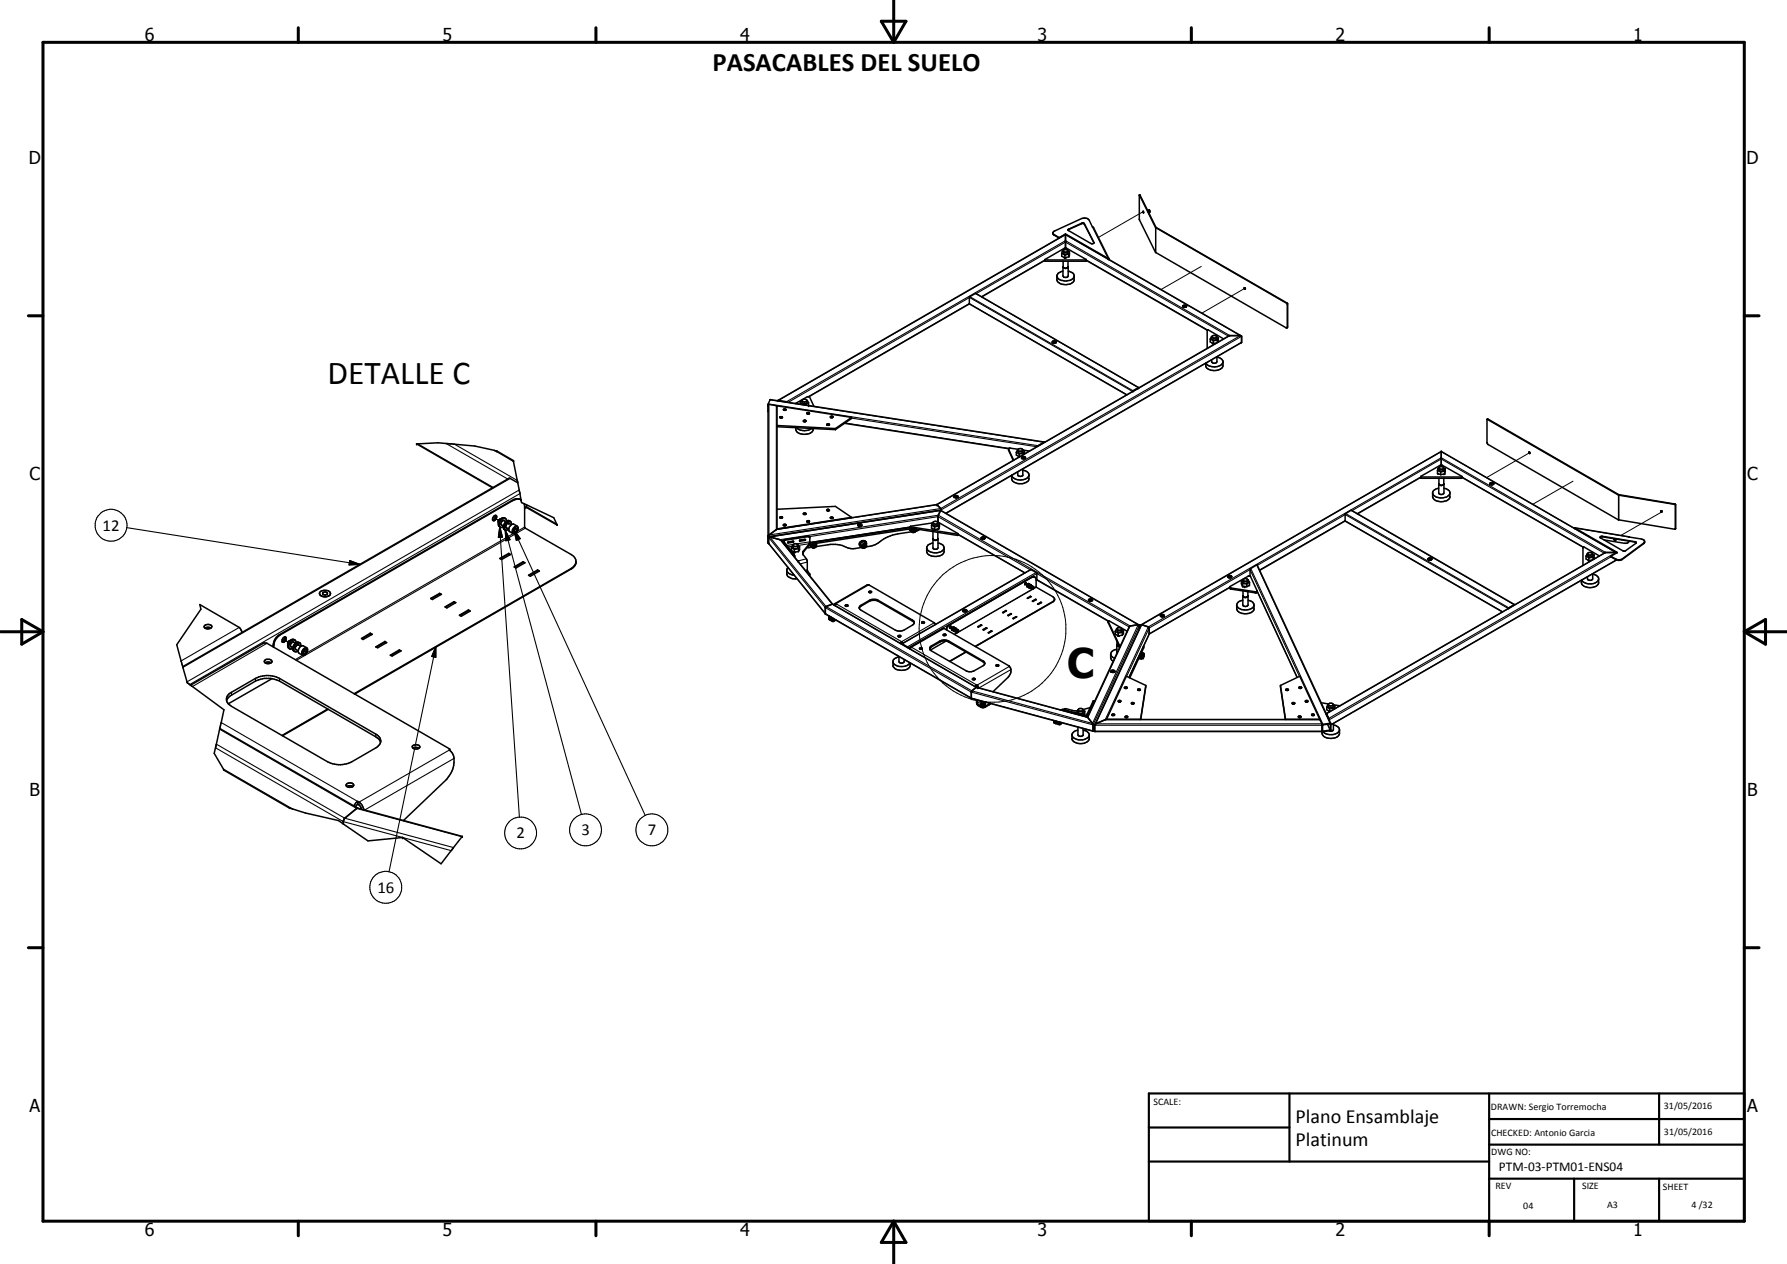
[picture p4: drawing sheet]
<svg xmlns="http://www.w3.org/2000/svg" width="420mm" height="297mm" viewBox="0 0 420 297" stroke-linecap="round" stroke-linejoin="round" font-family="sans-serif">
<defs><g id="words">
<text font-size="9.6" x="250.9" y="159.4">C</text>
<text font-size="7.9" x="77" y="90.3">DETALLE C</text>
<text font-size="6.3" x="167.5" y="16.7">PASACABLES DEL SUELO</text>
<g font-size="4.7">
<text x="304.6" y="263.9">Plano Ensamblaje</text>
<text x="304.6" y="269.3">Platinum</text>
</g>
<g font-size="4.2">
<text x="34" y="9.6">6</text>
<text x="104" y="9.6">5</text>
<text x="174" y="9.6">4</text>
<text x="244" y="9.6">3</text>
<text x="314" y="9.6">2</text>
<text x="384" y="9.6">1</text>
<text x="6.8" y="38.7">D</text>
<text x="410.6" y="38.7">D</text>
<text x="7" y="112.9">C</text>
<text x="410.8" y="112.9">C</text>
<text x="7" y="187.1">B</text>
<text x="410.8" y="187.1">B</text>
<text x="7" y="261.4">A</text>
<text x="410.8" y="261.4">A</text>
<text x="34" y="290.4">6</text>
<text x="104" y="290.4">5</text>
<text x="174" y="290.4">4</text>
<text x="244" y="290.4">3</text>
<text x="314" y="290.4">2</text>
<text x="384" y="290.4">1</text>
</g>
<g font-size="3.9">
<text x="24.1" y="124.8">12</text>
<text x="121.4" y="197">2</text>
<text x="136.7" y="196.3">3</text>
<text x="152.3" y="196.3">7</text>
<text x="88.7" y="209.8">16</text>
</g>
<text font-size="3.1" x="352.4" y="275.2">PTM-03-PTM01-ENS04</text>
<g font-size="2.4">
<text x="271.2" y="259.7">SCALE:</text>
<text x="350.6" y="260.8">DRAWN: Sergio Torremocha</text>
<text x="391.2" y="260.6">31/05/2016</text>
<text x="350.6" y="267">CHECKED: Antonio Garcia</text>
<text x="391.2" y="266.7">31/05/2016</text>
<text x="350.6" y="271.4">DWG NO:</text>
<text x="351.6" y="279.3">REV</text>
<text x="372" y="279.4">SIZE</text>
<text x="391" y="279.6">SHEET</text>
<text x="358.1" y="284.1">04</text>
<text x="377.9" y="283.8">A3</text>
<text x="397.7" y="283.8">4 /32</text>
</g>
</g></defs>
<g fill="none" stroke="#000" stroke-width=".24">
<path d="M268.9 49.8l-.4 .1-10.2 5.9M282.4 62.6l-9.4 5.4M292.8 67.7l-10.2 5.9M359.7 106.3l-10.2 5.9M369.9 113.1l-9.5 5.4M116.1 121.6l1.2 .7M116.4 121.8l.9 .5M116.6 122l.7 .3M241 137.1l.5 .3-.4-.2M390.7 120l-.1 .4-9.5 5.4M66.6 150.2l1.2 .7M66.9 150.4l.9 .5"/>
<path d="M67.1 150.5l.7 .4M223.3 147.3l.5 .3-.3-.2"/>
<circle cx="233.4" cy="147.8" r="17.3"/>
</g>
<g fill="none" stroke="#000" stroke-width=".35">
<path d="M247.6 54.9l.2-.5 6.5-3a1.67 1.67 0 0 1 1.8 .3l.8 1.7h.2l3.7 7.6M247.6 54.9l.2 .3 1.2 .7M247.6 54.9l1.4 .9M249 55.8v.1M249.6 59.6v.6l.8 .5M249.6 59.6l.8 .3M250 59h-.2l-.2 .6M250 58.9a.7 .7 0 0 1 1.1 0M250 58.9v.5M250 59a.76 .76 0 0 0 1.1 0M250.4 59.9v.8M250.5 55v3.3"/>
<path d="M250.5 55l-1.5 .8M250.5 55l10 5.7M251.1 59l.3 .1M251.1 54.1l3.6-1.6 .2 .1 2.3 4.5-.2 .1h-.6l-5.2-3.1v-.2l3.1-1.4h.5l2.4 4.6M251.1 58.9v.5M251.3 59.7v.7M251.3 59.7l-.9 .2M251.4 59.1l-.1 1.3M251.4 59.1l-.1 .6M267.9 45.8v5.8M267.9 45.8l3.8 7.7M267.9 45.8h.1l3.8 7.7"/>
<path d="M267.9 51.6v.1M267.9 51.7l3.8 7.7M268.8 49.7v.3zM270 49.8h.1M270.1 49.5v.1M270.1 49.5h.1M270.1 49.5h-.2M270.1 49.6v.2M270.1 49.8l.1 .1M270.2 49.3l.1 .6M270.2 49.3v.6M270.2 49.3l-.1 .2"/>
<path d="M271.7 53.5l31 17.7 .1 5.6-.3 .2M271.7 59.4h.1M271.8 53.5l30.7 17.8 .2 .2v5.3l-.2 .2M271.8 59.4l30.7 17.6M227.9 71.4l-37.7 21.8M245.7 61l4.8-2.7 4.8 2.7 .1 .3-9.6 .1zM245.7 61h9.7M245.7 61.2l-14.9 8.6M249.9 63.7a1.26 1.26 0 0 0-1.3 1.5 2.61 2.61 0 0 0 3.9 0v-.3M249.9 62.7a.72 .72 0 0 0 1.3 0M249.9 62.7v2.1a.67 .67 0 0 0 .6 .4 .67 .67 0 0 0 .7-.4v-2.1M250 61.4v1.5l.5 .2 .4-.1"/>
<path d="M250 62.6l-.1 .1M251.1 61.4v1.5h-.1M251.1 62.6l.1 .1M251.2 63.7l.8 .4 .4 .3 .1 1.5a2.55 2.55 0 0 1-4 0v-1.1M251.3 60.4l-.9 .3M255.4 61.2l28.4 16.4M260.5 60.7h.2M260.5 60.7v.1M260.6 60.8h.1M260.6 60.8l.1 .1M278.1 71.9a.52 .52 0 0 1 .9 .2l-.6 .1-.2-.1zM278.3 71.9l.4 .1-.2 .1z"/>
<path d="M283.8 77.6l.2-.1 3.7 2.1M283.8 77.6v4.3M284.6 79.7v.6l.7 .6M284.6 79.7l.7 .4M284.9 79.2a.69 .69 0 0 0 1.2 0l.4 .2M284.9 79.1l-.3 .6M284.9 79.5v-.4a.76 .76 0 0 1 1.2 0v.4M286.2 79.9v.6M286.2 79.9l-.9 .2M286.5 79.4l-.1 .9M286.5 79.4l-.3 .5M291.8 78.9l-41.3-23.8-67.7 39.1 2.3 .3"/>
<path d="M292.6 67.6l.2 .1v.2zM292.6 67.7l.1 .2M180.6 95.2l.2-.2 1.9 .4M182.7 95.4v29M182.7 100l13.7 .7M182.7 95.4l17.5 2.7M183.4 98l.4-.1 .2 .2-.5 .2zM183.5 98.2h.3M184.2 96.2l.4-.1 .2 .2-.4 .1zM184.3 96.4h.4M184.8 96.3h.1M188.2 94.4v.6"/>
<path d="M188.2 94.4l.4-.3a.54 .54 0 0 0 .6 .4 .54 .54 0 0 0 .4-.5 .71 .71 0 0 0-1 .1v.4M188.2 94.4l.3 .6M188.5 95l1 .1M188.5 95h.1M188.9 98.8l.4-.1 .2 .3-.5 .1zM189 99.1h.4M189.5 95.1v.1M189.7 97a.3 .3 0 0 1 .4-.1 .3 .3 0 0 1 .2 .3l-.4 .1zM189.7 94.1l.4 .6M189.7 94.1v.4M189.8 97.3h.4M190.1 94.7v.6"/>
<path d="M190.1 94.7l-.6 .4M190.2 93.2l1.2 2.3M190.2 93.2l-.4 .1-2.8 1.5M194.4 99.7l.5-.1 .1 .2-.4 .1h-.2zM194.6 99.9h.3M194.6 99.9h-.1M195.2 98l.4-.2 .3 .2-.5 .2zM195.4 98.1h.3M198.6 99.5l38.5 6M200.2 98.1v.2l-3.8 2.7M200.2 98.1l-3.8 2.6M247.5 80.2a.42 .42 0 0 1 .5-.1 .42 .42 0 0 1 .2 .4l-.6 .1z"/>
<path d="M247.7 80.4h.1M247.7 80.3v.1M247.7 80.3h.1M247.7 80.3h.4l-.4 .1M266.3 91.9v.1M267.7 91.2l-1.4 .7M267.7 91.2h.1M267.7 91.1l-38.3-22.1-1.5 .9 .1 1.6 36.9 21.3M267.7 91.1l-1.4 .8M267.7 91.1h.1M285.3 80.1v.8M286 80.6l-.7 .3"/>
<path d="M286.1 83.8v1.2a.68 .68 0 0 1-.6 .4 .68 .68 0 0 1-.6-.4v-.5M286.1 83.9l.9 .3 .6 .7a1.79 1.79 0 0 1-.3 1.6 2.72 2.72 0 0 1-3.8-.4v-.8M286.4 80.3h.1M286.4 80.3v-.1l-.1 .2M287.6 85.1a2.51 2.51 0 0 1-4.1 .2M349.7 98.6l.1-.1 30.8 17.7 13.3 2.3v5.8M349.7 98.6l-.1 5.4 .2 .4 30.7 17.8 13.4 2.1M349.7 98.6l30.8 17.7M121.7 113.5l-2-1.1-76.7 44.3M121.7 113.5l-1-5.3-4.2-2.3a38.8 38.8 0 0 0-9.8-1.5l-3.7-.3-5.1 .2 17.9 10.3M121.7 113.5l.8 4M122.3 117.3h-.8l-.9 .3-54.8 31.7a3.3 3.3 0 0 0-1.4 2.8"/>
<path d="M122.4 117.4l.1 .1M122.5 117.5l.1 .6 .6 .3M122.5 117.5a1.75 1.75 0 0 0-2.1 .1l-54.8 31.6a3.2 3.2 0 0 0-1.4 2.8M123.2 118.4l.6 .2M123.2 118.4l.2 5.6 10.9 6.3a1.84 1.84 0 0 1 1.1 1.7 1.84 1.84 0 0 1-1.1 1.7l-50.9 29.4M123.8 118.6l6.4 3.1 .8 1.7M123.8 119.3l7.2 4.1M123.8 118.6v.6l-.5 .3M182.7 119.7l13.7-.7 3.8 2.6M182.7 100.3l13.7 .7M187.1 100.5a1.37 1.37 0 0 0 1.5 1.5 2.21 2.21 0 0 0 2.6-.9v-.4M187.3 100.5a2.97 2.97 0 0 0 3.5 .2"/>
<path d="M195 119.9h.1M195 119.9l-.2-.2h-.3l-.1 .2 .2 .2M195 119.9l-.1 .1M196.4 100.7v.3M220.2 118.6l-37.5 5.8-2.1 1.6M220.2 118.6l68.8-39.7 2.9 .1v1.5l-69.5 40.1M220.2 118.6l1.1 1v.4M221.2 119.9h-.1a4 4 0 0 0-.6 2.8M221.2 119.9l46.6 27M221.2 119.9l-40.4 6.3M224.3 116.6l.6-.1 .3 .3-.6 .2zM224.6 116.7l.4-.1-.1 .2z"/>
<path d="M237.1 105.6l1.2 2.5M239 106.3v.6l.6 .5M239 106.3l.6 .4M239.3 105.8l.3 .2h.6l.3-.2 .4 .2M239.3 105.7l-.3 .6M239.3 105.7v.4M239.4 105.6l-2-.3-.3 .2v.3l1.1 2.4M239.4 105.6l.4-.2 .5 .1 .2 .2v.4M239.4 105.6l-.1 .1M239.6 106.7v.7M240.2 107.4a.47 .47 0 0 1 .5-.1 .47 .47 0 0 1 .4 .4l-.6 .1-.3-.1zM240.4 107.5l.5 .1-.4 .1z"/>
<path d="M240.5 110.2v1.6l-.6 .2-.6-.2v-.9M240.5 107.5h-.1M240.5 105.7l1.5 .3M240.5 110.5l.9 .3 .5 .5v1.2a1.66 1.66 0 0 1-1.5 1.2h-1a1.66 1.66 0 0 1-1.5-1.2v-.8a2.44 2.44 0 0 0 4 .2v-.2M240.6 106.6v.2M240.6 106.6l-1 .1M240.9 106v.7M240.9 106l-.3 .6M245.6 103.9l-64.5-10-.5 1.2v32.5h.1M245.6 103.9l-1.7 1M245.6 103.9h.1M334 112l4.7-2.7h.3l4.7 2.7"/>
<path d="M334 112.1h9.7M334 112l.1 .4h9.6v-.4M334 112.2l-14.9 8.6M336.8 116a2.47 2.47 0 0 0 4.1 0M338 110.6v.7l.7 .2M338 110.6l.7 .3M338.3 113.8l.2 .2M338.3 114.7l-1.1 .5-.4 .5a1.71 1.71 0 0 0 .3 1.6 2.63 2.63 0 0 0 3.8-.4l-.1-1.5-1.3-.7M338.3 110a.57 .57 0 0 0 .6 .3 .57 .57 0 0 0 .5-.5l-.8-.2-.3 .3v.5M338.3 110h-.2l-.1 .6M338.3 112.4v1.3l.2 .3M338.3 113.6v2.4a.73 .73 0 0 0 1.2-.2v-2.1"/>
<path d="M338.5 114h.1M338.7 110.9v.6M338.9 106.1l-70.6 40.7M338.9 106.1v3.2M338.9 106.1l41.2 23.8-2.7-.1-65.5 37.9M339.4 113.8l-.5 .3-.4-.1M339.5 112.4l-.1 1.5-.6 .2M339.5 113.6v.2M339.7 110.7v.8h-1M339.7 110.7l-1 .2M339.8 110.2l-.1 1M339.8 110.2l-.1 .5"/>
<path d="M339.8 110.2l-.3-.2v.4M343.7 112.2l28.5 16.4M350.3 113.6l.6-.2 .3 .3-.6 .2zM351.2 113.7h.1M359.5 106.3l.2 .3M359.5 106.3l.1 .3M359.5 106.3l.1-.1 .1 .4M359.7 106.6h.1M380.5 116.3h.1M380.6 116.3l13.3 2.2v5.8M75.3 139.1a1.61 1.61 0 0 1 2.4 .4 1.56 1.56 0 0 1-2.6 .1zM75.9 139.3a.57 .57 0 0 1 .6-.2 .57 .57 0 0 1 .5 .5 .59 .59 0 0 1-.7 .2 .59 .59 0 0 1-.4-.5z"/>
<path d="M77.7 139.4v.1M103.4 139.6l.3 .1M103.4 139.6l-2 1.1M103.4 139.4v.2M115.8 122.2l.2-.7 .5-.4a.7 .7 0 0 1 .3 .8 .7 .7 0 0 1-.7 .5l-.2-.1M115.8 122.2l.1 .1M116.4 121.1a.77 .77 0 0 1-.6 1.1M116.6 121.1a.96 .96 0 0 1-.7 1.2M117.2 122.5v.4M117.5 131.2l2.1-1.2 .4 .3-2.1 1.2zM117.5 122l-.3 .5M117.8 121.9l-.6 .6"/>
<path d="M117.8 123.3l.6 .3M118.3 123.8l-.7 .1M118.4 123.6v.7l.4 .2M118.4 122.3l.5 .3M118.6 122.4v-.1a.75 .75 0 0 0-.7 1.1h.2M118.8 121.8a1.36 1.36 0 0 0-1.2 2.1M118.8 121.8a1.27 1.27 0 0 0-1.4 .4 1.27 1.27 0 0 0-.1 1.5l.3 .2M118.8 121.8l.3 .7M118.9 124h.1M118.9 124l.3 .1M118.9 122.6l-.5 1M118.9 124l.7 .3"/>
<path d="M119.1 122.5h.4M119.1 122.5l-.2 .1M119.2 122.4l.3-.1 .5 .2M119.2 122.4l.3 .1M119.2 122.4v.1M119.5 122.5a1.67 1.67 0 0 0-.9 1.9 .6 .6 0 0 0 1-.1M119.5 122.9h.1M119.5 122.5v.4M119.5 122.9l-.4 .4-.2 .7M119.5 122.5h.5M119.5 122.9l.3 .2M119.5 122.9l.7 .4"/>
<path d="M119.6 130.2l.3 .1M119.6 130.2l-2 1.1M119.6 130v.2M120 122.5l.2 .2v.6M120.2 123.3l.5-.2 .9 .5a1.2 1.2 0 0 1-.6 1.8h-.4l-.9-.6-.1-.5M120.2 123.3l-.6 1M120.8 124.8l.4 .2M120.9 133.2l2.1-1.2 .4 .2-2.1 1.3zM121.1 124.2v.1M121.1 124.3l-.3 .3M121.1 124.3l.4 .3M121.5 124.6v-.5h-.3l-.4 .4v.5h.4"/>
<path d="M121.5 124.6l-.3 .4M123 132.2l.3 .1M123 132.2l-1.9 1.1M123 132v.2M124.3 135.2l2.1-1.3 .4 .3-2.1 1.2zM126.4 134.1l.3 .2M126.4 134.1l-2 1.2M126.4 133.9v.2M131 123.4h.1M135.4 132.1l-.3 .8-.8 .7-51 29.4M180.8 126.2l-.1 1.5 13.4 16.6M180.8 126.2l2.9 .8 12.1 15"/>
<path d="M183.4 121.5l.4-.1 .2 .3-.3 .1-.4-.1zM183.5 121.7h.3M184.2 123.3l.4-.1 .2 .2-.4 .2zM184.3 127.3l-.3 .1 2.6 3.2M184.3 127.3h.1M184.3 123.5h.4M184.4 127.3l2.3 2.9 .1 .7M185 134.1a2.01 2.01 0 0 0 1.7 1.1M185.3 127.4l1.3-.1-.1 .1-1.1 .2zM185.3 133.4l-.3 .3v1.2a2.04 2.04 0 0 0 2.4 1.1M186.1 128.7v.7l.7 .5M186.1 128.7l.7 .4"/>
<path d="M186.5 128.6v-.5a.69 .69 0 0 1 1.1 0v.5M186.5 127.2l-1.3 .2M186.8 129.1v.8M187.5 131.7l.3 .4M187.6 128.1a.83 .83 0 0 1-1.3 0l-.2 .6M187.6 128.2l.4 .2M187.7 129.6l-.9 .3M187.7 128.9v.7M187.7 128.9l-.9 .2M188 128.4v.8l-.3 .4M188 128.4l-.3 .5M189 120.6h.4l.1 .2-.6 .1z"/>
<path d="M189 120.9h.4M189.3 126.7l-1.3 .3M189.3 126.7l.1 .1-.1 .2-1.2 .2-.1-.2M189.7 122.5a.31 .31 0 0 1 .4-.2 .31 .31 0 0 1 .2 .4zM189.8 122.7h.4M190.3 127.6v.4l-1.5 2.1M190.3 127.8l-1.5 1.8v.6l.9 1.4 .1 2.4 .6 1M190.4 126.3l-.2-.3h-.3l-5.3 .8-.5 .3v.3M190.4 127.9v.4l.4 .1M190.4 126.3l-.4-.2-5.4 .9-.4 .3M190.4 126.3l-.1 1.3M190.4 135v.3"/>
<path d="M190.4 135l-.1 .2M190.9 128.6l-1.1 .1M191 128.3l.3 .1M191.3 128.4l.1 .2M191.6 128.1l-.3 .3M191.6 128.1l.1 .3M191.6 128v.1M191.7 128.4v-.3l-.3-.2-.4 .2v.4l.4 .1M191.7 128.4l-.3 .2M191.8 127.7l.1 .7-.6 .4-.5-.2-.2-.7M191.9 128.4a14.3 14.3 0 0 1 5-.4l3.4 .9 2.3-.2M192 127.7l-.1 .2"/>
<path d="M194.5 120h.4M194.9 120l-.1 .1M195.3 121.6l.3-.1 .3 .3h-.5zM195.4 121.8h.3M200.2 121.6v.1M200.2 121.6l-17.5 2.7M201.7 123.2h.8a.37 .37 0 0 1-.2 .5 .37 .37 0 0 1-.5-.1zM202.1 128.2l.4 .3M202.5 128.5l-.2-.4a.65 .65 0 0 1 .4-.7 .65 .65 0 0 1 .8 .2l.2 .5-.1 .4M202.5 128.5l.1 .2M202.6 128.7h.1M202.8 128.3l.2 .1"/>
<path d="M203 128.4l.1 .3M203.4 128.2l-.4 .2M203.4 128.2l.1 .2M203.4 128.1v.1M203.5 128.4v-.3l-.4-.1-.3 .2v.3l.3 .2M203.5 128.4l-.4 .3M203.6 128.5l-.5 .3-.5-.1M203.7 127.5a.84 .84 0 0 0-1.1-.4 .84 .84 0 0 0-.5 1.1M203.7 128v-.4a.86 .86 0 0 0-1-.4 .86 .86 0 0 0-.6 1M204.3 139.1l.4-.2 .2 .2-.4 .2zM204.4 139.2h.5M213.8 124.3l.1 .2"/>
<path d="M213.8 124.3v.2M213.8 124.5l.4 .3M214 124.2l.3 .6M214.1 124l-23.8 3.6M214.3 124.8v.2M214.3 125a18.9 18.9 0 0 0-5.5 1.2l-1.1 .5a7.2 7.2 0 0 1-4.1 1.8M214.5 124.6l.2 .2M214.6 124.2l-24.3 3.7 .1 .2M214.7 124.8l.1 .2M215.1 124.5l-.4 .3M215.1 124.5l.1 .3M215.1 124.4v.1"/>
<path d="M215.2 124.8v-.4l-.4-.1-.3 .2v.3l.3 .2M215.2 124.8l-.4 .2M215.4 124.3l.1 .1a.68 .68 0 0 1-.4 .7 .68 .68 0 0 1-.8-.1M216.2 124.4l-.9 .4M217.9 128.7v.9a1.97 1.97 0 0 0 2.5 1.1 1.51 1.51 0 0 0 1.6-2M219 123.4v.8l.7 .3M219 123.4l.7 .4M219.4 124.9v3.9a.71 .71 0 0 0 1.1-.1v-2.2M219.4 126.7l.5 .3 .5-.2M219.4 122.9h-.2l-.2 .5M219.4 122.9a.7 .7 0 0 0 1.1 0M219.4 126.6l.1 .2"/>
<path d="M219.4 127.6a1.15 1.15 0 0 0-1.2 .4 1.15 1.15 0 0 0-.1 1.2 2.75 2.75 0 0 0 3.8-.1 1.17 1.17 0 0 0-1.4-1.5M219.6 126.9l.5 .1M219.7 123.8v.7M220.5 122.7l4.7 2.7v.4l-11.1-1.7 .1-.4 5-.8M220.5 122.7a.77 .77 0 0 0-1.1 .1v.4M220.5 122.7v.5M220.5 122.9l.4 .2M220.5 125.1v1.6M220.5 126.7l-.3 .3M220.7 124.4l-1 .1M220.7 123.6v.8M220.7 123.6l-1 .2"/>
<path d="M220.9 123.1l-.2 1.3M220.9 123.1l-.2 .5M225.2 125.6l15.7 9M225.2 125.5l-11-1.7-23.9 3.8M230.7 126.4a.5 .5 0 0 1 .5-.3 .5 .5 0 0 1 .4 .4l-.5 .2-.4-.2zM231 126.4l.2-.1 .1 .2zM241.1 136.9l-.2 .4M241.1 136.9l-.2 .5M241.1 136.9h.1M241.2 136.9v.2M241.2 136.9v.3M241.2 137.1l-.3 .3"/>
<path d="M241.2 137.2l-.3 .2M241.4 137.4l.1 .5M241.5 137.3l-.1 .1M241.5 137.9h.3M241.6 137.7l.1 .1M241.6 137.2l-.2 .2M241.6 137.7l.2 .1M241.8 137.2l-.3 .4v.3M241.8 137.2h.2M241.8 137.8l.1 .3M241.8 137.3l.3 .2M242 137.4h-.2l-.2 .3"/>
<path d="M242.1 138l.2 .1h-.4M242.1 137.4l-.1-.2h-.4l-.2 .4M242.1 137.4l.1 .1M242.1 138h.1M242.1 137.4l-.3 .4M242.1 137.4l.3 .1M242.2 137.5l-.2 .1-.1 .5M242.2 137.6l.1 .1M242.2 137.5v.1M242.2 137.6l-.1 .4M242.3 137.4l.2 .3M242.4 137.5l.1 .2"/>
<path d="M242.5 137.7l.5 .2M242.5 137.7l-.2 .4v.2l.3 .2 .3-.2M242.6 135.7l-19.6 11.3-.4 .5-.1 .5M242.7 138.2l.2-.2 .1 .2M242.7 138.2l.2 .1M242.7 138.3h.2M242.8 138.1l-.1 .1M242.8 138.1l.2 .1M242.8 138v.1M243 135.6l-.4 .1M243 135.6h.2M243 138.2l-.1 .1"/>
<path d="M243 137.9h.1M243 137.9l-.1 .4M243.1 135.6h.2M243.3 135.6h.1M243.3 135.6l.3 .5 .1 1.9 4 2.3 .2 .3v.4l-.2 .4-18.3 10.5M243.6 137.9l.1 .1M243.7 136.3l16.9 9.7M243.8 136.3l-.2 .1M243.8 136.3l-.1-1.7-1.4-.8-30.3 17.5M288.7 135.5v.1M288.7 135.4l.6-.1 .3 .3-.6 .2-.3-.2zM289.2 138l-19 11"/>
<path d="M289.2 137.9l.1 .5 5.8 .9 .5-.1v-.3M289.2 138l.2 .2 5.7 .9 .5-.2M289.2 137.9h.1M291.9 136.6v.6l.3 .7M291.9 136.6l.3 .5M292.2 137.9h.9M292.2 137.1v.8M292.2 137.1l.9 .1M292.3 138.9v1.4l.6 .1 .5-.3M292.3 140l-.1 .1M293.1 137.2v.7M293.4 136.3h.1"/>
<path d="M293.4 136.3a.69 .69 0 0 1-1.1 0l-.4 .3M293.4 139.1v3.1a.7 .7 0 0 1-1.2 0v-2.1M293.4 136.2a.69 .69 0 0 0-1.1 0v.5M293.4 136.2v.5M293.4 140v.1M293.4 136.3l.4 .5M293.8 136.8v.8l-.7 .3M293.8 136.8l-.7 .4M293.9 135.3l-.1 .1M293.9 135.4h-.5l-4.2 2.5M293.9 135.4l1.7 3.5M295.6 132.8l-1.7 1v1.6"/>
<path d="M295.6 132.8h.1M295.6 132.8l17.3 37.3M295.6 139l9.4 20.2M316.3 122.4l-20.1 11.6M316.3 120.8l1.5-.9 38.3 22.2M316.3 120.8v1.7l37 21.3M316.3 120.8h.1M335.7 131.4l.3 .2 .6-.1 .1-.1M336 131.3l.2-.1 .2 .2-.2 .1zM336.4 131.4h.1M336.7 131.4l-.6-.3-.4 .3M336.7 131.4h.1"/>
<path d="M370.3 124.2v-.2l12.7 2.2M370.3 124.1l10 5.7-1.6 .9M372.2 128.6l.2-.1 3.6 2.1M372.2 128.6v4.3M372.9 130.7v.7l.7 .5M372.9 130.7l.7 .4M373.3 130.2a.69 .69 0 0 0 1.1 0l.4 .2M373.3 130.1l-.4 .6M373.3 130.6v-.6l.3-.2 .7 .2 .1 .6M373.6 131.1v.8M374.3 131.6l-.7 .3M374.5 134.8v1.2a.7 .7 0 0 1-1.3 0v-.4"/>
<path d="M374.5 134.9l.8 .3 .5 .5 .1 1.4a2.49 2.49 0 0 1-4.1 0v-.7M374.6 130.9v.6M374.6 130.9l-1 .2M374.8 130.4v.7l-.2 .3M374.8 130.4l-.2 .5M375.9 136.1a2.43 2.43 0 0 1-3.5 .7l-.5-.5M376.2 126.3l.4-.2 8.1 1.5M376.2 126.2l.6-.2 7.7 1.3 .2 .2-2.9 2-5.6-3.1zM377.1 126.9l4.9 .8h.4l.5-.4M379.5 126.7h.3l.1 .2-.2 .1zM379.5 126.6v.1M379.6 126.7l.2 .1-.2 .1z"/>
<path d="M379.8 126.7h.1M380 126.7l-.1 .2M380.1 131.6l-67.2 38.7M383 127.2l-.1 .1zM383.1 126.2l3.2 .6 .3 .2 .1 .5M386.6 127.6l-5.3 3.8-1 .1-1.6-.8M386.7 127.4l-.3 .4-5.1 3.7-.9 .2-1.7-1M390.5 120.1h.2l.1 .2h-.2zM43 156.7l1 3.7 8.7 6.4-1 4.4M48 147.1a.97 .97 0 0 1 1-.4 .97 .97 0 0 1 .8 .7 1.05 1.05 0 0 1-1.8-.2zM48.2 147.6l.6-.2 .8 .2M56.9 148.6l-.7-1.2-9.2-5.3 .2 1.1-5.6 8.3 1.4 5.2"/>
<path d="M62.3 155.2l.1-.1a1.3 1.3 0 0 1 1.5 .1l.1 .3a1.08 1.08 0 0 1-1.9-.1zM62.3 155.7l.6-.1 .8 .1M63.9 159.5l-10.2 5.9M66.3 150.7a.75 .75 0 0 1 .9-.9 .76 .76 0 0 1 0 .8 .76 .76 0 0 1-.8 .3M66.3 150.7l.1 .2M66.9 149.7a.73 .73 0 0 1-.6 1M67.1 149.7a.91 .91 0 0 1-.7 1.2M67.6 151.2l.1 .3M67.7 151l-.1 .2M68.1 150.6l-.4 .4M68.3 150.5l-.5 .4-.2 .3M68.3 151.9l.6 .3"/>
<path d="M68.8 152.4l-.7 .1M68.9 150.9l.3 .1M68.9 150.9l-.5 .4-.1 .5 .2 .2M68.9 152.2v.6l.4 .3M68.9 150.9l.6 .3M69.3 150.4a1.08 1.08 0 0 0-1.6 1l.1 .8 .3 .3M69.3 150.4a1.38 1.38 0 0 0-1.2 2.1M69.3 150.4l.3 .6M69.5 152.6h.1M69.5 152.6l.6 .4M69.5 152.6l.2 .1M69.7 151l.3-.1 .5 .2"/>
<path d="M70 151.5a.88 .88 0 0 0-.5 1.1M70 151.5l.3 .1M70 151.5v-.4a1.48 1.48 0 0 0-.8 2l.6 .1 .3-.3M70.1 151v.5l.6 .4M70.1 151a1.23 1.23 0 0 0-1.2 1.2M70.1 151l.5 .2 .1 .7M70.5 152.1l.7-.4 .9 .5a.94 .94 0 0 1-.1 1.3l-.3 .4-.5 .1-.9-.5-.2-.6zM71.3 153.4l.4 .2M71.6 152.9l-.3 .3M71.6 152.9l.4 .3M71.6 152.8v.1M72 153.2v-.5h-.3l-.4 .4v.5h.4"/>
<path d="M72 153.2l-.3 .4M85 150l2.1-1.2 .4 .3-2.1 1.2zM87.1 149l.3 .1M87.1 149l-2 1.1M87.1 148.8v.2M88.3 152l2.2-1.3 .4 .3-2.1 1.2zM90.5 150.9l.3 .2M90.5 150.9l-2 1.2M90.5 150.7v.2M91.8 154l2.1-1.3 .4 .3-2.1 1.2zM93.9 152.9l.3 .1M93.9 152.9l-2 1.2"/>
<path d="M93.9 152.7v.2M101.2 140.6l2.2-1.2 .4 .3-2.1 1.2zM104.6 142.6l2.2-1.2 .4 .2-2.1 1.3zM106.8 141.4v.1M106.8 141.5l.2 .2M106.8 141.5l-2 1.2M108 144.6l2.1-1.3 .5 .3-2.2 1.2zM110.1 143.5l-1.9 1.2M110.1 143.5l.3 .2M110.1 143.3v.2M194.1 144.3l34.3 19.8M194.8 145.2l.9 .6h.2v-.5l-.5 .2"/>
<path d="M195 144.9l-.2 .2 .1 .5 .8 .4h.3l.1-.5M195.4 145.1l-.4-.3v.4l.4 .3M195.4 145.1v.4M195.4 145.1h.1M195.8 142l33.8 19.5M195.8 142l-1.7 .6v1.7M196.2 142.1v-.2h.4l-.2 .3M196.2 142.1l-.1 .1M196.2 142.1l.2 .1M196.3 141.9l7.6-4.4h.4l15.4 8.8 .2 .5M196.4 142.2l-.1 .1M196.5 142.1l-.1 .2"/>
<path d="M196.5 145.7l-.6 .3M198.8 142.2h.5l.1 .1-.5 .2zM198.8 142.4h.5M202 142.9l.3-.4 2.2-1.2a2.44 2.44 0 0 1 1.9 0l8.3 4.7 .3 .4M202.1 142.5l2.4-1.4 .7-.3 .8 .1 8.9 5.1a.61 .61 0 0 1-.4 .9l-2.4 1.4-1.4-.1-8.3-4.8-.4-.4zM210 155.6a2.4 2.4 0 0 0 3.5 .7l.4-.6M211.1 149.4h.7l-.1 .2h-.4zM211.4 154.3v1.2a.7 .7 0 0 0 1.2 0v-.5M211.4 154.3l-.9 .4-.5 .5v1.3a2.55 2.55 0 0 0 4 0v-.7M211.4 149.5l.3 .1M211.4 149.5l-.1 .1M211.4 149.5v.1"/>
<path d="M212 150.8l.3 .4M212 150.8v.2M212 151l.1 .1M212 151l-.2 .3M212 150.8l-.3 .4M212 151.3l1.5 .9M212 151.3h.1M212.1 151.1l.1 .2M212.1 151.1l-.3 .1M213.9 152.4v-.2l.4-.1-.3 .4M214 152.1l7.9-4.4 15.4 8.8M216.3 152.5h.5"/>
<path d="M216.8 146.4h.5M216.8 152.4v.1M216.9 152.4l-.3-.2-.4 .2 .6 .1M216.9 152.4h-.1M216.9 146.1l.5 .2-.3 .2-.4-.1zM218.6 152.5l.4-.5 2.3-1.3h1.3l8.7 4.9 .3 .4M218.7 152.1l2.3-1.5a2.16 2.16 0 0 1 2 0l8.1 4.7a.6 .6 0 0 1 .5 .6 .6 .6 0 0 1-.5 .6l-2.2 1.2-.5 .2-1.1-.2-8.3-4.7-.4-.5zM221.8 149.3h.5M221.8 149.1l.5-.1 .1 .1a.33 .33 0 0 1-.3 .3 .33 .33 0 0 1-.3-.2zM222.4 150.7l-3.7 2.1M223 147l-.4 .5v.5M223.3 155.4l3.8-2.2-3.8 2.2"/>
<path d="M223.3 147.6h.1M223.5 147.2l-.2 .3M223.5 147.2l.1 .2-.3 .2M223.5 147.2l-.2 .2v.2M223.5 147.2l-.2 .4M223.8 148.1h.3M223.8 148v.1M223.9 147.4l-.2 .2 .1 .5M223.9 147.4l-.2 .3M224 148h.1M224 147.4l-.3 .4M224 148h.2"/>
<path d="M224.1 148.1l.1 .2M224.2 147.6l.2 .1M224.2 147.6l-.2 .1v.3M224.2 147.6h.1M224.3 147.4h-.3M224.4 148.2l.2 .1h-.4M224.4 147.6l-.2-.2-.4 .6M224.4 147.6l.2 .1M224.4 147.6l-.3 .5M224.6 147.7l-.2 .3 .1 .2M224.6 147.7l-.4 .6M224.6 147.6v.2"/>
<path d="M224.7 147.6h-.2l.3 .1v.3l-.2-.2h.1M224.7 148l.3-.1 .3 .1-.1 .6-.3 .1-.3-.2zM225.1 148.3l-.1 .1M225.1 148.3l.2 .1M225.1 148.3h.1M225.2 148.2h.1l-.1 .3h-.2zM225.3 148v.1M226.4 143.4a.44 .44 0 0 1 .5-.2 .44 .44 0 0 1 .3 .4l-.6 .2zM226.6 143.5l.2 .1 .3-.1M226.6 143.5h.1M226.6 143.5h.5M227.1 143.5h.1"/>
<path d="M228.6 159.6l.4-.2 .3 .2-.5 .2zM228.7 159.7h.5M229.9 147.3l.8-.5 .1 .1-.7 .5zM230.7 146.9h.1M230.7 146.9l-.8 .4M230.7 146.8v.1M231.1 148l.8-.5 .2 .1-.8 .5zM231.9 147.6l.1 .1M231.9 147.6l-.7 .4M231.9 147.5v.1M232.4 148.7l.7-.4h.1l-.7 .5zM233.1 148.3h.1"/>
<path d="M233.1 148.3l-.7 .4M234.3 156.5h.5M234.3 156.5v-.3l.5 .1v.2M236.5 143.6h.1M236.5 143.6l-.7 .3M236.5 143.5l.1 .1-.7 .4-.2-.1M236.5 143.5v.1M236.5 143.5l-.8 .4M236.9 144.6l.8-.4 .1 .1-.7 .4zM237.3 156.6a1.76 1.76 0 0 1-.3 2.6l-3.5 3.4M237.3 156.5h.1M237.3 156.5v.1"/>
<path d="M237.3 156.6h.1M237.7 144.2h.1M237.7 144.2l.1 .1M237.7 144.2l-.7 .5M238.9 144.9h.1M238.9 144.9l.1 .1M238.9 144.9l-.7 .4M238.9 144.9h.1l-.7 .5-.1-.1M241.5 140.6l.8-.5 .1 .1zM242.3 140.2l.1 .1M242.3 140.2l-.7 .4M242.3 140.1v.1"/>
<path d="M242.7 141.3l1-.4-.8 .5zM243.5 140.9l.1 .1M243.5 140.9l-.7 .4M243.5 140.8v.1M244 142l.7-.5 .2 .1zM244.7 141.6h.1M244.7 141.6l-.7 .4M244.7 141.5v.1M247.9 141l-.4 .4-18.2 10.5M255.9 141l.3 .3 .7-.2-.3-.3h-.6l-.1 .3M256.2 141l.2-.1 .2 .2h-.2zM260.6 146l2.7 5.9"/>
<path d="M260.6 146v.3l2.7 5.8M260.6 146l.2-.1 4.2 2.4M261.1 153.7l.3 .6 .7 .4M261.1 153.7l.1 1 .5 .7M261.3 157.6a.52 .52 0 0 1 .8 .2 .44 .44 0 0 1-.5 .3 .44 .44 0 0 1-.3-.5zM261.4 157.7l.4-.1 .1 .2-.4 .1zM262.2 148.4v.6l.7 .5M262.2 148.4l.7 .4M262.6 151.7l.3 .2M262.6 152.6l-1.2 .6-.3 .5M262.6 147.9a.71 .71 0 0 0 1.1 0M262.6 147.8l-.4 .6"/>
<path d="M262.6 147.7l.3-.2h.5l.3 .2 .1 .5M262.6 150.7v.9l.2 .3M262.6 147.7v.5M262.6 151.5v2.1M262.8 151.9h.2M262.9 148.8v.7M263 151.9h.2M263.8 147.8l.3 .3M263.9 149.3l-1 .2M263.9 148.6v.7M263.9 148.6l-1 .2M264.1 148.1v.7l-.2 .5"/>
<path d="M264.1 148.1l-.2 .5M267.8 146.9l-2.3 .3-9.9 21.3M267.8 146.9l.1 .8M267.9 154.4v.2M267.9 154.6l.1 .2 .3 .1M268.2 153.7l.1 .1M268.3 154.5v.4M268.3 154.5l-.4 .1M268.3 146.8l1.9 .6v1.6l-4.7 10.2M268.3 146.8v.1M268.3 146.9l-10.9 23.4M268.3 153.8l.1 .9"/>
<path d="M268.4 154.1l-.1 .4M268.4 153.3h.2M268.4 154.7h.1M268.4 154.7l.3 .1M268.4 154.7l-.1 .2M268.6 153.3v.2M268.6 153.5l-.3 .3M268.6 153.5l-.2 .7M268.6 153.5h.1M268.6 153.5h.3M268.7 154.5h.1M268.7 154.6h.1"/>
<path d="M268.8 153.8h.1l-.1 .8M268.8 153.8l-.2 .7M268.8 153.8h.1M268.9 151.8v.5l-3.3 7M268.9 151.9l-3.4 7.3M268.9 154l-.1 .5M268.9 153.5l-.2 .6v.7M268.9 153.5h.1M268.9 153.5l-.2 1.3M272.9 144.5l.6-.1 .2 .2a.42 .42 0 0 1-.4 .4 .42 .42 0 0 1-.4-.5zM272.9 144.5l-.1 .1M273.1 144.6l.4 .1-.3 .1z"/>
<path d="M273.5 144.7h-.1M290.8 142.3a2.51 2.51 0 0 0 3.7 .6l.3-.6M292.2 141.1l-1.1 .4a1.59 1.59 0 0 0-.3 1.5 1.81 1.81 0 0 0 2.2 1.2l1.2-.3 .6-.6v-1.4l-.5-.5-.9-.3M292.2 140.1l.4 .3M293.3 140.3l-.7 .1M293.4 140.1v.1M354.7 142.9h.1M354.7 142.9l-.1 .1M356 142.2l-1.3 .8M356 142.1h.1M356 142.1l-1.3 .8M356.1 142.1l-.1 .1"/>
<path d="M44.8 161h.1M44.8 161l17.1-9.8 .7-.1 43.1 24.9v.3M51.7 171.2l-1.3 5.8 2.3 4 15.4 8.9 3.7 1.2 7.8 1.7 1.1 .8M51.7 171.2l32.4 18.7M53.3 164.6l.8-1.1 6-3.4a6.3 6.3 0 0 1 4.4-.5l1.2 .5 22.6 13 .8 .6 .4 .8M53.8 163.1l6.3-3.7a6.2 6.2 0 0 1 5.6 0l22.6 13.1a1.73 1.73 0 0 1 1.2 1.6 1.73 1.73 0 0 1-1.2 1.7l-5.6 3.2a6.2 6.2 0 0 1-5.7 0l-22.6-13a1.7 1.7 0 0 1-.6-2.9zM77 166.6l-10.7 6.2M77.2 166.7l-10.7 6.2M97 175.3a1.1 1.1 0 0 1 1.7 .3 .97 .97 0 0 1-.9 .5 .97 .97 0 0 1-.9-.7zM97.1 175.9l.6-.3 .8 .3M105.7 176.1l-.1 .2a3.1 3.1 0 0 1 1.1 3.6 6.6 6.6 0 0 1-1.9 3.4l-9.9 9.5M228.4 164.1l28.6 7.7"/>
<path d="M229.5 161.5l-1 .9-.1 1.7M229.5 161.5h.1M229.6 161.5h.1M229.6 161.5l26.1 7 1.3 1.7v1.6M229.6 164.5a1.52 1.52 0 0 0 2 1.7l1.3-.9M229.6 161v.2M229.6 161l-.3 .3M229.6 161.2l-.2 .2M229.6 161.2l.3 .4M229.6 161l.3 .2 .2 .5M229.8 164.5l.1 1 1 .6a2.23 2.23 0 0 0 1.8-.8M230.6 165.4v.3l.3 .2"/>
<path d="M230.6 165.4l.4 .2M230.9 165.9h.1M230.9 165.9l.1 .1M230.9 165.2l.3-.1 .1 .2-.2 .1zM231 165.6v.4M231.3 165.3h.1M231.6 165.9l-.6 .1M231.6 165.5v.4M231.6 165.5l-.6 .1M231.7 165.2l-.1 .7M231.7 165.2l-.1 .3M231.7 165.2l-.4-.2-.6 .1-.1 .3"/>
<path d="M247.8 169.5l.4 .3 .8 .3 .2-.1v-.3M247.8 169.5l.1 .4 1.2 .4 .3-.1M247.8 169.3v.2M248 169.4l.3 .3M248.3 169.7l.1 .1M248.3 169.7h.1M248.4 169.5v.3M248.9 169.7l-.5 .1M249.5 169.8l-.1 .4M249.6 169.8l-.2 .4M250.1 166.8l.5-.3 1.7 .5h1M252 172.8l.1 .2a2.64 2.64 0 0 0 3.8 .2l.2-.4"/>
<path d="M253.1 167.4l.5 .3M253.1 167.4v.2M253.4 170.9v1.8a.83 .83 0 0 0 1.3 .1v-1.6M253.4 171.6a1.53 1.53 0 0 0-1.4 1v1.2a2.55 2.55 0 0 0 4.1 0 1.6 1.6 0 0 0-.5-1.9l-.9-.3M253.5 167.3v-.5l.3-.3 .8 .2 .1 .6M254.7 166.9l-.4 .2h-.5l-.4-.2-.3 .5M254.7 166.9l.3 .2M254.8 167.7v.3M254.8 167.7l-.8 .1M254.8 168l.4 .4M254.8 168l-4.9-1.3-.4 .2 5.5 1.4M254.9 168h.1"/>
<path d="M255 168l-.1 .1M255 167.1v.9M255 167.1l-.2 .6M256.3 166.3l-1.7 .5M257.3 164.8l-1.5 3.4M257.3 164.8h.1M257.3 164.8h-.3l-1.4 3-.1 .7M257.4 171.1l-.4 .7M257.4 171.9h.1M257.4 170.3v1.6M257.4 170.3l2.6-1.2h50.3a4.4 4.4 0 0 1 .5 3.2 2.4 2.4 0 0 0 4 .4l.1-1.2M257.4 171.9h53.4"/>
<path d="M260.2 169v.1M261.5 168.1h.4M261.6 167.8h.3l.2 .2-.5 .1-.2-.1zM263 164.7l.3-.1 .3 .2-.5 .2zM263 164.9h.4M264.4 161.6a.31 .31 0 0 1 .3-.2 .31 .31 0 0 1 .3 .3l-.4 .1zM264.5 161.8h.4M264.6 168.4l.4-.1 .2 .1a.3 .3 0 0 1-.4 .3 .3 .3 0 0 1-.2-.3zM264.7 168.6h.3M266.1 165.1l.5 .2-.3 .2-.3-.2zM266.1 165.4h.4M267.5 162h.6a.28 .28 0 0 1-.3 .3 .28 .28 0 0 1-.3-.3z"/>
<path d="M267.6 162.2h.4M268.2 169v.1M269.4 161.1l-1.2 7.9M269.4 161.1l-1.2 8M269.4 161.1l-4.6-2.2-4.6 10.1M301.1 161.1l1.1 8M301.1 161.1l1.1 7.9M301.1 161.1l4.5-2.2 4.7 10.1M302.2 169v.1M302.4 162h.4l.1 .2h-.6zM302.4 162.2h.4M303.9 165.1h.3l.2 .2-.3 .2-.3-.1z"/>
<path d="M303.9 165.4h.4M305.4 168.6h.4M305.4 168.6l-.1-.2 .1-.1 .5 .1-.1 .2M305.5 161.5h.5a.27 .27 0 0 1-.3 .3 .27 .27 0 0 1-.2-.3zM305.5 161.8h.4M306.9 164.7l.5-.1 .1 .2-.5 .2zM307 164.9h.4M308.5 168.1l-.1-.2 .2-.1 .4 .1-.1 .2M308.5 168.1h.4M310.3 169v.1M310.7 165.1l1.7 .3M310.8 171.8l.3 .2"/>
<path d="M310.8 170.4l.3-.2 1.6-.2 .2 .1-.1 1.6-1.7 .3M311 170.4l1.8-.3v1.4l-1.8 .3zM311.9 167.7l.6 1.3M311.9 167.7h.1M311.9 167.8h.1M311.9 167.7l.6 1.4M311.9 166.2v.6l.7 .5v-.8M311.9 166.2l.7 .3M312.3 165.6l-.4 .6M312.3 165.7a.76 .76 0 0 0 1.2 0M312.4 165.4l.8-.1 .3 .2v.5M312.4 165.4l-.1 .6"/>
<path d="M313.5 170.1l-.1 1.6-.4 .1-.5-.1M313.5 170.3a1.5 1.5 0 0 1 1.4 1.2M313.6 166.4v.3M313.6 166.4l-1 .1M313.8 165.9v.6M313.8 165.9l-.2 .5M313.8 165.9l-.3-.3 1.5 .3M314.9 171.5a2.48 2.48 0 0 1-3.8 .5M81.5 184.3a1.09 1.09 0 0 1 1.7 .2 1.07 1.07 0 0 1-1.8 0zM81.6 184.8l.1-.1a1.16 1.16 0 0 1 1.3 .1M84.1 189.9l24.6 6.7-5 6.4-9.1-6.2-8.1 .8-5.8-4M84.1 189.9l-3 2.4-.4 .6v.7"/>
<path d="M84.1 188.3l-.4 .3-.5 .8M84.1 189l-.5 .7M84.1 188.3v.7M84.1 189l.7 .6 .2 .5M84.1 188.3a2.38 2.38 0 0 1 1.4 2M85 190.1l-.1 .1M85 190.1v.1"/>
<circle cx="350.8" cy="113.7" r=".17"/>
<circle cx="202.2" cy="123.4" r=".17"/>
<circle cx="289.1" cy="135.5" r=".18"/>
</g>
<g fill="#000">
<circle cx="250.5" cy="55.1" r=".18"/>
<circle cx="267.9" cy="45.8" r=".18"/>
<circle cx="268.8" cy="49.7" r=".18"/>
<circle cx="260.5" cy="60.7" r=".18"/>
<circle cx="190.1" cy="95.3" r=".18"/>
<circle cx="247.4" cy="80.4" r=".18"/>
<circle cx="248.3" cy="80.4" r=".18"/>
<circle cx="97.9" cy="104.3" r=".18"/>
<circle cx="116.8" cy="106" r=".18"/>
<circle cx="120.7" cy="108.2" r=".18"/>
<circle cx="122.5" cy="117.5" r=".18"/>
<circle cx="220.2" cy="118.6" r=".18"/>
<circle cx="224.3" cy="116.7" r=".18"/>
<circle cx="225.2" cy="116.7" r=".18"/>
<circle cx="240.2" cy="107.6" r=".18"/>
<circle cx="241.1" cy="107.6" r=".18"/>
<circle cx="338.9" cy="106.1" r=".18"/>
<circle cx="119.6" cy="122.9" r=".18"/>
<circle cx="187.7" cy="131.8" r=".18"/>
<circle cx="215.4" cy="124.3" r=".18"/>
<circle cx="242.1" cy="138" r=".18"/>
<circle cx="242.1" cy="137.4" r=".18"/>
<circle cx="242.3" cy="137.6" r=".18"/>
<circle cx="292.7" cy="137.8" r=".18"/>
<circle cx="370.3" cy="124.1" r=".18"/>
<circle cx="372.2" cy="128.6" r=".18"/>
<circle cx="195" cy="144.8" r=".18"/>
<circle cx="224.4" cy="148.2" r=".18"/>
<circle cx="224.5" cy="147.6" r=".18"/>
<circle cx="226.4" cy="143.5" r=".18"/>
<circle cx="227.3" cy="143.5" r=".18"/>
<circle cx="261.2" cy="157.8" r=".18"/>
<circle cx="262.1" cy="157.8" r=".18"/>
<circle cx="268.8" cy="154.6" r=".18"/>
<circle cx="268.9" cy="153.7" r=".18"/>
<circle cx="228.4" cy="164.1" r=".18"/>
<circle cx="229.9" cy="161.6" r=".18"/>
<circle cx="231.6" cy="165.7" r=".18"/>
<circle cx="311.9" cy="167.7" r=".18"/>
<circle cx="94.6" cy="196.8" r=".18"/>
<circle cx="108.7" cy="196.6" r=".18"/>
</g>
<g fill="none" stroke="#000" stroke-width=".25">
<path d="M247.9 55.2v.1M250 59.4a.68 .68 0 0 0 1.1 .1v-.1M251.3 53.8v.1M254.3 52.5v.1M255 52.6v.1M256.9 53.4l3.6 7.3M257.2 57v.1M267.9 45.8h.1M271.8 53.5h-.1v5.8M271.9 53.5l-.1 5.9M227.9 69.9l-42.6 24.7M227.9 69.9l38.4 22.1"/>
<path d="M228 69.7l38.4 22.1M229.4 69l38.3 22.1M229.5 69l21-12.1 38.3 22.1M245.7 61.1l-15 8.6M245.8 61.1v.3M255.2 61.1v.3M255.4 61.1l28.5 16.4M260.6 60.9h.1M278.1 72a.51 .51 0 0 0 .9 0M284.9 79.5a.65 .65 0 0 0 1.1 .2l.1-.2M291.9 79l-70.6 40.8-40.7 6.3M302.7 71.2l-.2 .1"/>
<path d="M302.8 76.8h-.1M302.8 71.4l-.1 .1M180.6 96.6h.1M180.6 95.2h.1M180.6 94.9l63.4 9.8M181 94l64.4 9.9M183 94.1l67.5-38.9 41.1 23.7-70.4 40.6-40.4 6.2v-30.7M184.9 94.4l65.6-37.8 38.7 22.3-68.9 39.7-37.8 5.9v-29.2M188.6 94.5a.63 .63 0 0 0 .6 .4 .63 .63 0 0 0 .5-.4M198.7 99.4l38.5 6M200.2 98.3l43.6 6.7M247.4 80.4l.2 .2h.5l.2-.2"/>
<path d="M265 92.8l-37.1-21.5-37.8 21.9M266.4 91.9h.1M267.7 91.2h.1M291.9 80.4l-69.6 40.2M349.8 98.5l-.1 .1M98.2 104.3l17.8 10.3M104.9 104.2l14.5 8.4M106.9 104.4l14.7 8.5M116.2 105.8l4.5 2.7M120 112.4l-77 44.4M120.4 117.6h.2M122.1 115.1l-78.1 45.1"/>
<path d="M122.2 116l-77.6 44.9M123.3 119.3l.5-.3 7.1 4.1M224.3 116.7a.51 .51 0 0 0 .5 .3 .51 .51 0 0 0 .4-.3M237.1 105.6v.2M239.3 106.1a.63 .63 0 0 0 .6 .4 .63 .63 0 0 0 .6-.4M240.2 107.6l.2 .2h.5l.2-.2M317.7 119.9l38.3 22.3M334 112.1l-14.9 8.6M334.2 112.1v.3M338.3 110.4a.65 .65 0 0 0 1.2 0M343.6 112.1v.3M343.7 112.1l28.5 16.4"/>
<path d="M350.3 113.7a.55 .55 0 0 0 .9 0M380.6 116.2l-.1 6M380.6 116.2v6M393.8 118.4v.1M394 118.6l-.1 .1M29.8 124l54.8 8.6M75.1 139.5a1.47 1.47 0 0 0 2.6 0M82.2 131.7l2.4 .9-2.5 .2zM117.5 123.7l.6 2.5-.9 .1zM117.5 123.7l4.6 68.3M118.8 124.5l1.1 2.3-1 .3zM118.8 124.5l17.9 66.9"/>
<path d="M120.7 125.4l-48.6 28.1M120.8 124.5l1.5 2.1-.9 .4zM120.8 124.5l30.9 67.1M121 124l.2-.2a.46 .46 0 0 1 .6 .2 .46 .46 0 0 1-.1 .6 .67 .67 0 0 1-.4 .6 .67 .67 0 0 1-.7-.1v-.6zM121.6 123.6a1.17 1.17 0 0 0-1 1.8M123.3 123.9l-1.7 1M123.5 124.1l-53.8 31.1M134.3 133.6v.1M180.7 127.7l13.3 16.5 34.4 19.8 28.6 7.7 .4-.7M180.7 126.3l13.3 16.5 34.4 19.8 28.6 7.7 10.9-23.3M180.7 127.5h-.1M181 126.2l40.1-6.2 46.5 26.8-10.7 23.2-28.4-7.7-34.3-19.8z"/>
<path d="M183.4 126.8l37.2-5.7 45.1 26-9.9 21.5-26.3-7.1-33.8-19.5zM184.1 127.2l.1 .1M184.2 127l-.4 .1M184.4 127.4h-.3M184.6 126.8v.2M185.3 127.4l.1 .2M186.2 128.4l-.9 .1M186.4 127.3l.1 .1M186.5 128.6v.1a.66 .66 0 0 0 1.1-.1M186.5 127.9l-1.4 .3M186.7 130.2l-.3 .1M186.8 130.8h.1"/>
<path d="M188 127l.1 .2M188.9 129.5v.2M189.2 126.8l.1 .2M189.6 131.3l-1.9 .6M189.8 133.9l-.4 .2M189.8 132.1l-1.6 .4M189.9 126l.1 .1M189.9 134.3l-.3 .1M190.3 126.1l30.2-4.7 21.7 12.5M190.3 127.8l-2.7 .4M190.4 127.3l-3.1 .5M191 127.8l-.2 .7"/>
<path d="M191.7 127.7l.3 .2M201.7 123.4a.55 .55 0 0 0 .9 0M203.7 128a.66 .66 0 0 0-.8-.2 .66 .66 0 0 0-.4 .7M204.2 137.5l-7.6 4.4v.1M214.1 123.8l-23.7 3.7M214.2 123.8v.3M214.5 124.2a.53 .53 0 0 0 0 .8 .53 .53 0 0 0 .8-.2l.1-.3-.1-.2M214.7 124.2l-.3 .2-.1 .4M215.4 124.3h.1M219.4 123.2a.64 .64 0 0 0 .5 .4 .64 .64 0 0 0 .6-.4M225.1 125.5v.3M225.2 125.5l15.8 9.1"/>
<path d="M230.7 126.5a.51 .51 0 0 0 .9 0M242.4 133.9l-30.3 17.4M242.6 138.3v.2l-17.3 10M242.6 135.7h.1M242.7 138l.2-.1a.27 .27 0 0 1 .1 .4 .27 .27 0 0 1-.4 0zM243 137.8l-.3 .1-.1 .4M243.6 136.3l.2-.1 16.8 9.7M243.6 134.5l-30.3 17.5M243.6 137.9l-.6 .4M243.7 138l-19.3 11.1M288.7 135.6l.2 .2h.5l.2-.2M289.2 138l-19 11-4.7 10.2"/>
<path d="M289.4 138.2v.2M292.3 136.7v.1a.66 .66 0 0 0 1.1-.1M293.7 135.3l.3 .1M294.1 133.6l17 36.6M295.1 139.1v.2M295.5 132.8l17.2 37.2M295.6 138.9l9.4 20.3M316.3 120.9l-20.7 11.9M316.3 122.3l-20.1 11.6M316.3 122.4l37 21.4M316.3 120.9l38.3 22.1M316.4 120.7l38.3 22.1"/>
<path d="M317.9 120l21-12.1 38.2 22.1M335.7 131.4l.4 .3 .5-.1 .1-.2M370.3 124.1l12.7 2.1M373.3 130.6a.67 .67 0 0 0 1.1 0M376.8 126v.2M378.8 130.9l-66.3 38.3M379.9 131.4v.1M380 131.6l-67.1 38.7M381.5 131.3v.1M384.4 127.3v.1M386.4 127.6v.2M394 124.2h-.1"/>
<path d="M56.2 147.4l-13.6 7.9M60.1 159.4v.7M62.8 151.2l-17.6 10.1M64.2 151.6l.2 .1M65.6 149.2l.2 .1M65.7 159.4v.7M71.2 154l-1.8 1M71.4 152.7l.4-.4 .3 .1a.99 .99 0 0 1-.9 1.5l-.2-.4zM72.1 152.2a1.21 1.21 0 0 0-1 1.8M102.5 151.9v2.6l-1-.2zM102.5 151.9l-11 53M195.1 145.4v.3"/>
<path d="M195.9 145.7l-.2 .1M196.4 145.6l-.3 .2M196.4 142.2h.1M196.7 141.9l15.3 8.9 7.7-4.5M202.4 142.2v.3M204.5 141.1v.2M206.4 141.1v.2M213.9 152.4h.1M214.5 145.7v.3M219 151.8v.2M221 150.6v.3M222 147.7l-7.7 4.4 15.3 8.9"/>
<path d="M222.5 147.8l.1 .1M223 147h.1M223 150.6v.3M225 148.7l-.6 .4M225.2 148.1l-.2 .2v.3M225.2 148.1l.1 .3-.3 .2M225.2 148h.1M225.2 148l-.3 .3v.4M226.4 143.5a.51 .51 0 0 0 .5 .3 .51 .51 0 0 0 .4-.3M231.1 155.3v.2M237.3 156.6l-7.6 4.4v.2M237.7 157.4l-7.5 4.3"/>
<path d="M247.5 141.4v.1M255.9 141.1l.4 .2 .6-.2M260.6 146v.3M261.2 157.8l.2 .2h.5l.2-.2M262.6 148.2a.65 .65 0 0 0 1.2 0M264.9 158.9l5.3-11.3 23.7-13.7 11.6 25M265.5 147.3l-21.7-12.5-30.2 17.5M268.9 151.9v.4M272.8 144.7a.48 .48 0 0 0 .5 .3 .48 .48 0 0 0 .4-.3M354.7 142.9h.1M50.7 175.7l30 17.4 25.4 6.8M50.9 174.9l30.2 17.4 25.5 6.9"/>
<path d="M51.6 171.4l32.3 18.6 24.7 6.6M52 169.8l32.1 18.5M54.4 162.7v.7M88.3 172.5v.6M105.6 176.3l-21.2 12.2v.6M106.8 178.2l-21.1 12.2M230.6 165.3l-.6 .3M230.6 166v.2M230.7 164.8l-.9 .5M231.3 164.9l-.2 .1M231.6 166v.2M232.6 165.4v.2"/>
<path d="M248.2 169.8v.3M249.2 169.7l-.2 .6M249.6 169.8l-.4 .1M249.9 166.7l-.1 .2M250.6 166.5l-.2 .3M253.5 167.3a.63 .63 0 0 0 .6 .3 .63 .63 0 0 0 .6-.3M254.8 168l-.1 .2M255.5 168.4h.2M255.6 167.8l.3 .1M257 164.8h.2M257.4 170.4h53.4M257.4 171.8h53.4"/>
<path d="M310.8 170.4h.1M310.8 171.8h.1M311 171.7l.1 .1M311.9 167.9h.1M311.9 167.7l65.6-37.9-38.6-22.2-68.9 39.7-10.1 21.8h50.4M312.1 170.2l.6 1.4M312.2 170.2l.6 1.3M312.3 166a.65 .65 0 0 0 1.2 0M312.4 169h.1M312.4 168.8l67.5-39-41-23.7-70.4 40.7-10.9 23.3h53.2M312.7 170.1h.1M52.5 180.7l16.3 9.4"/>
<circle cx="26.1" cy="123.4" r="3.8"/>
<circle cx="191.4" cy="128.2" r=".48"/>
<circle cx="203.2" cy="128.3" r=".52"/>
<circle cx="122.4" cy="195.8" r="3.7"/>
<circle cx="137.7" cy="195" r="3.7"/>
<circle cx="153.3" cy="195" r="3.8"/>
<circle cx="90.7" cy="208.5" r="3.8"/>
</g>
<g fill="none" stroke="#000" stroke-width=".71">
<path d="M10.1 9.9h400v277.1h-400zM70.1 6.5v3.4M140.1 6.5v3.4M207.2 5h5.8l-2.9 4.9zM210.1 0v9.9M280.1 6.5v3.4M350.1 6.5v3.4M6.7 74.2h3.4M410.1 74.2h3.5M.1 148.5h10M5.1 145.6l5 2.9-5 2.9zM410.1 148.5h10"/>
<path d="M410.1 148.5l5-2.9v5.8zM6.7 222.7h3.4M410.1 222.7h3.5M70.1 287v3.4M140.1 287v3.4M210.1 287v10M210.1 287l2.9 5h-5.8zM280.1 287v3.4M350.1 287v3.4"/>
</g>
<path d="M270.1 257h140v30h-140zM303.2 257v16M350.1 257v30M390.1 257v12M270.1 265h33.1M270.1 273h80M350.1 277h60M350.1 269h60M350.1 263h60M370.1 277v10M390.1 277v10" fill="none" stroke="#000" stroke-width=".51"/>
<path d="M82.2 131.7l2.4 .9-2.5 .2zM117.5 123.7l.6 2.5-.9 .1zM118.8 124.5l1.1 2.3-1 .3zM120.8 124.5l1.5 2.1-.9 .4zM102.5 151.9v2.6l-1-.2z" fill="#000"/>
<use href="#words"/>
</svg>
